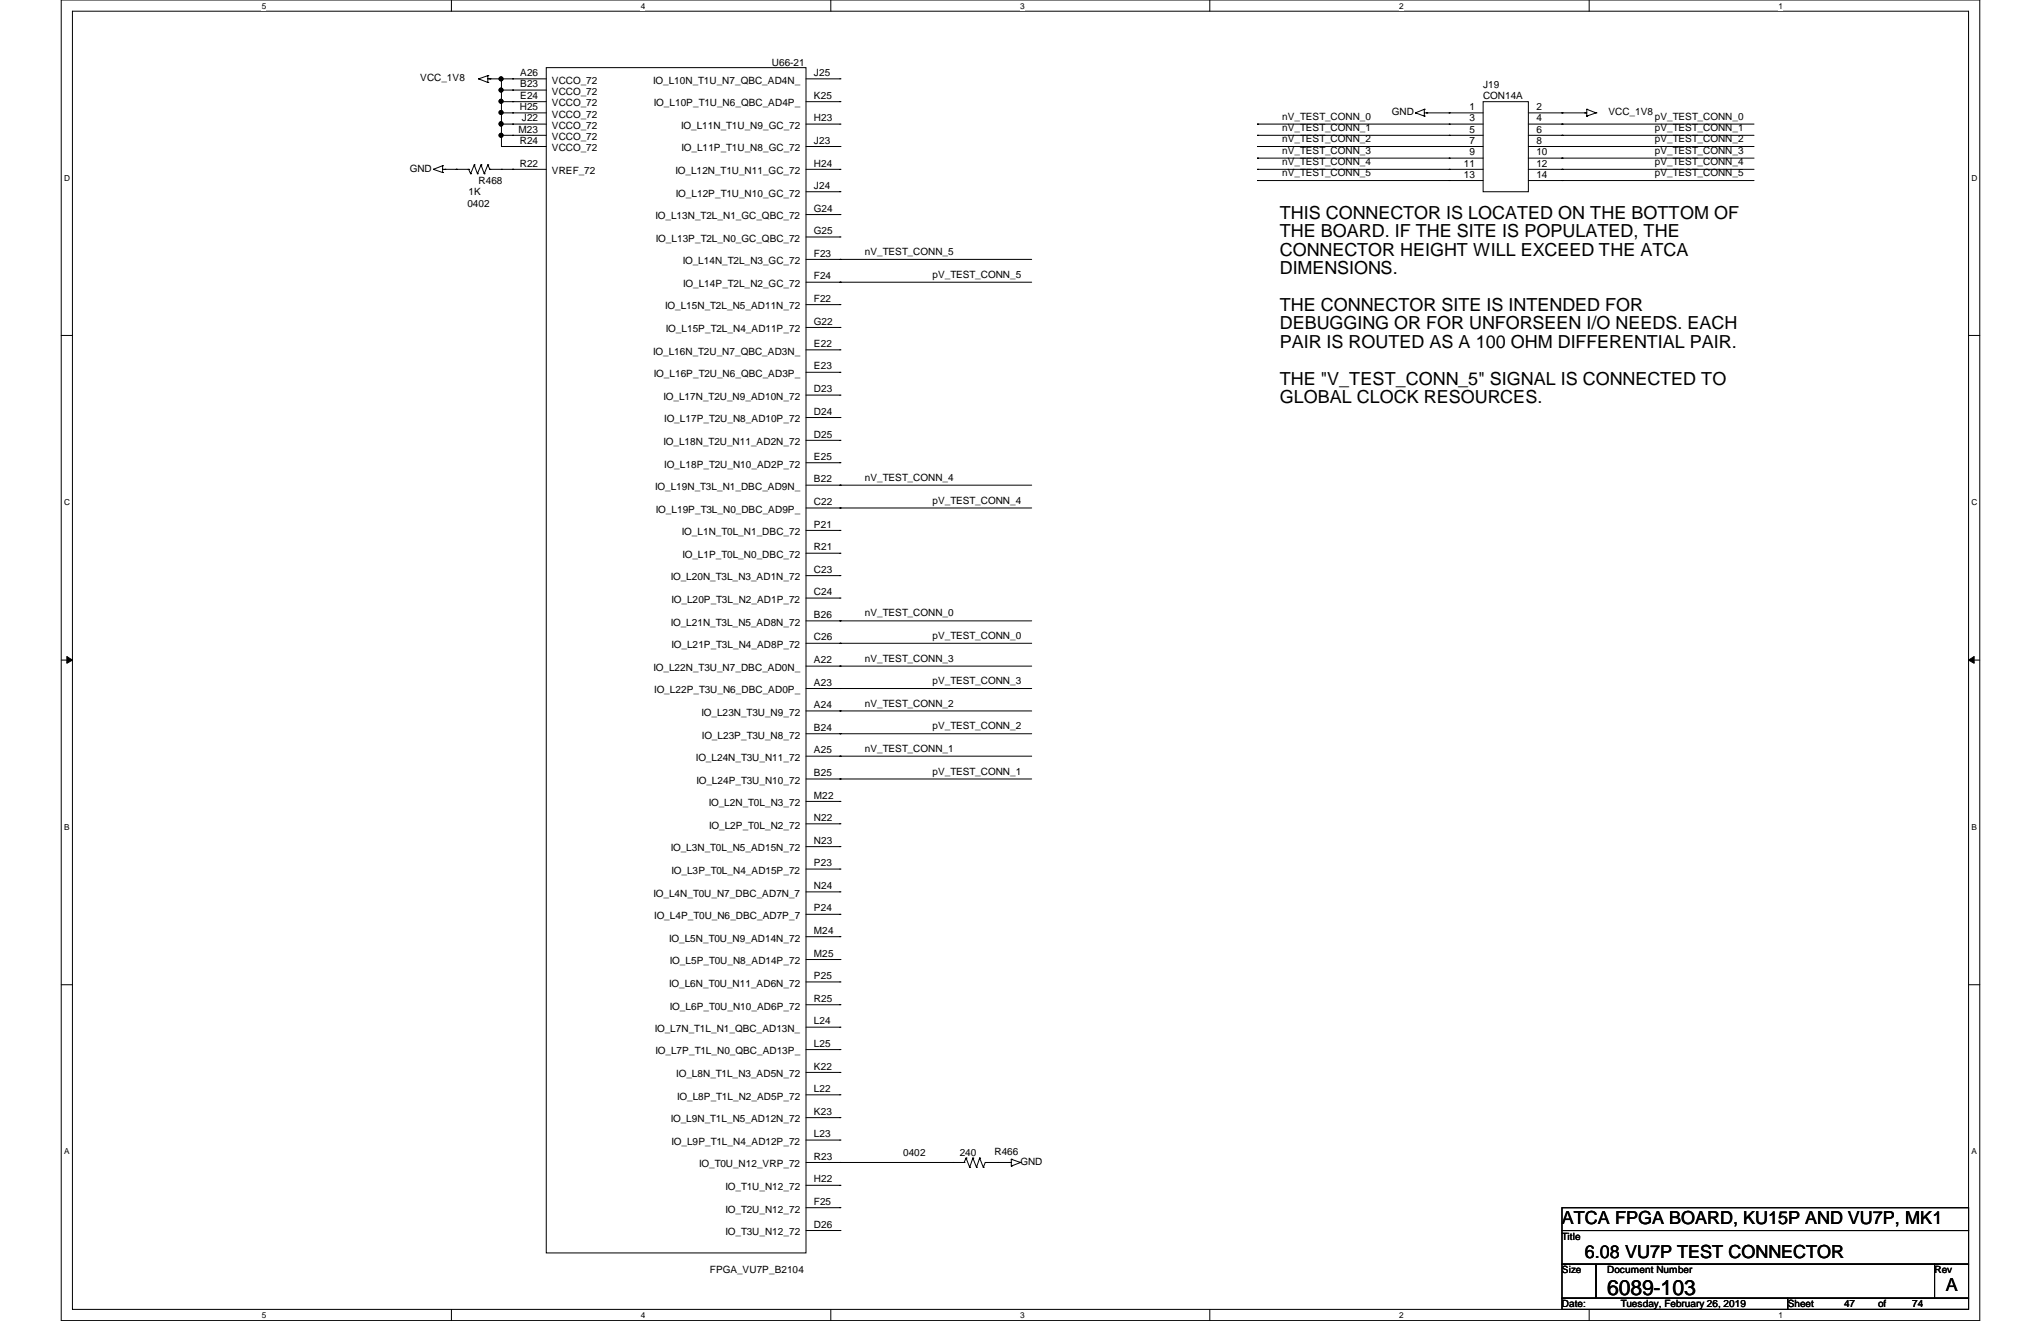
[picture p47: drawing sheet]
<svg xmlns="http://www.w3.org/2000/svg" width="432mm" height="279mm" viewBox="0 0 432 279" stroke-linecap="round" stroke-linejoin="round" font-family="sans-serif">
<defs><g id="words">
<text font-size="4.5" x="340" y="273.8">6089-103</text>
<g font-size="3.8">
<text x="270.8" y="46.3">THIS CONNECTOR IS LOCATED ON THE BOTTOM OF</text>
<text x="270.8" y="50.2">THE BOARD. IF THE SITE IS POPULATED, THE</text>
<text x="270.8" y="54.1">CONNECTOR HEIGHT WILL EXCEED THE ATCA</text>
<text x="270.8" y="58">DIMENSIONS.</text>
<text x="270.8" y="65.8">THE CONNECTOR SITE IS INTENDED FOR</text>
<text x="270.8" y="69.7">DEBUGGING OR FOR UNFORSEEN I/O NEEDS. EACH</text>
<text x="270.8" y="73.6">PAIR IS ROUTED AS A 100 OHM DIFFERENTIAL PAIR.</text>
<text x="270.8" y="81.4">THE &quot;V_TEST_CONN_5&quot; SIGNAL IS CONNECTED TO</text>
<text x="270.8" y="85.3">GLOBAL CLOCK RESOURCES.</text>
<text x="330.5" y="258.8">ATCA FPGA BOARD, KU15P AND VU7P, MK1</text>
<text x="335.3" y="266">6.08 VU7P TEST CONNECTOR</text>
<text x="411.6" y="273.1">A</text>
</g>
<g font-size="2.1">
<text x="88.9" y="17.2">VCC_1V8</text>
<text x="110.1" y="16.1">A26</text>
<text x="116.8" y="17.7">VCCO_72</text>
<text x="138.2" y="17.7">IO_L10N_T1U_N7_QBC_AD4N_</text>
<text x="163.3" y="13.9">U66-21</text>
<text x="172.2" y="16.1">J25</text>
<text x="110" y="23.3">H25</text>
<text x="110.1" y="18.5">B23</text>
<text x="110.1" y="20.9">E24</text>
<text x="116.8" y="20.1">VCCO_72</text>
<text x="116.8" y="22.5">VCCO_72</text>
<text x="138.3" y="22.5">IO_L10P_T1U_N6_QBC_AD4P_</text>
<text x="172.2" y="20.9">K25</text>
<text x="310.9" y="23.3">1</text>
<text x="313.8" y="18.6">J19</text>
<text x="313.8" y="21">CON14A</text>
<text x="325" y="23.3">2</text>
<text x="109.7" y="28">M23</text>
<text x="110.4" y="25.7">J22</text>
<text x="116.8" y="24.9">VCCO_72</text>
<text x="116.8" y="27.3">VCCO_72</text>
<text x="116.8" y="29.6">VCCO_72</text>
<text x="144.1" y="27.3">IO_L11N_T1U_N9_GC_72</text>
<text x="172.2" y="25.7">H23</text>
<text x="271.3" y="25.3">nV_TEST_CONN_0</text>
<text x="271.3" y="27.7">nV_TEST_CONN_1</text>
<text x="294.5" y="24.4">GND</text>
<text x="310.9" y="25.7">3</text>
<text x="310.9" y="28">5</text>
<text x="325" y="25.7">4</text>
<text x="325" y="28">6</text>
<text x="340.3" y="24.4">VCC_1V8</text>
<text x="350.1" y="25.3">pV_TEST_CONN_0</text>
<text x="350.1" y="27.7">pV_TEST_CONN_1</text>
<text x="110" y="30.4">R24</text>
<text x="110" y="35.2">R22</text>
<text x="116.8" y="32">VCCO_72</text>
<text x="144.2" y="32">IO_L11P_T1U_N8_GC_72</text>
<text x="172.2" y="30.4">J23</text>
<text x="172.2" y="35.2">H24</text>
<text x="271.3" y="30.1">nV_TEST_CONN_2</text>
<text x="271.3" y="32.5">nV_TEST_CONN_3</text>
<text x="271.3" y="34.9">nV_TEST_CONN_4</text>
<text x="309.7" y="35.2">11</text>
<text x="310.9" y="30.4">7</text>
<text x="310.9" y="32.9">9</text>
<text x="325" y="30.4">8</text>
<text x="325" y="32.9">10</text>
<text x="325" y="35.2">12</text>
<text x="350.1" y="30.1">pV_TEST_CONN_2</text>
<text x="350.1" y="32.5">pV_TEST_CONN_3</text>
<text x="350.1" y="34.9">pV_TEST_CONN_4</text>
<text x="86.7" y="36.3">GND</text>
<text x="99.1" y="41.3">1K</text>
<text x="101.3" y="38.9">R468</text>
<text x="116.8" y="36.8">VREF_72</text>
<text x="142.9" y="36.8">IO_L12N_T1U_N11_GC_72</text>
<text x="143" y="41.6">IO_L12P_T1U_N10_GC_72</text>
<text x="172.2" y="40">J24</text>
<text x="271.3" y="37.3">nV_TEST_CONN_5</text>
<text x="309.7" y="37.6">13</text>
<text x="325" y="37.6">14</text>
<text x="350.1" y="37.3">pV_TEST_CONN_5</text>
<text x="98.9" y="43.7">0402</text>
<text x="138.7" y="46.4">IO_L13N_T2L_N1_GC_QBC_72</text>
<text x="172.2" y="44.8">G24</text>
<text x="138.8" y="51.1">IO_L13P_T2L_N0_GC_QBC_72</text>
<text x="172.2" y="49.5">G25</text>
<text x="183" y="53.9">nV_TEST_CONN_5</text>
<text x="144.4" y="55.9">IO_L14N_T2L_N3_GC_72</text>
<text x="172.2" y="54.3">F23</text>
<text x="172.2" y="59.1">F24</text>
<text x="197.3" y="58.8">pV_TEST_CONN_5</text>
<text x="140.7" y="65.4">IO_L15N_T2L_N5_AD11N_72</text>
<text x="144.5" y="60.7">IO_L14P_T2L_N2_GC_72</text>
<text x="172.2" y="63.8">F22</text>
<text x="140.9" y="70.3">IO_L15P_T2L_N4_AD11P_72</text>
<text x="172.2" y="68.7">G22</text>
<text x="138.2" y="75">IO_L16N_T2U_N7_QBC_AD3N_</text>
<text x="172.2" y="73.4">E22</text>
<text x="138.3" y="79.8">IO_L16P_T2U_N6_QBC_AD3P_</text>
<text x="172.2" y="78.1">E23</text>
<text x="172.2" y="83">D23</text>
<text x="140.4" y="84.6">IO_L17N_T2U_N9_AD10N_72</text>
<text x="140.5" y="89.3">IO_L17P_T2U_N8_AD10P_72</text>
<text x="172.2" y="87.7">D24</text>
<text x="140.4" y="94.1">IO_L18N_T2U_N11_AD2N_72</text>
<text x="172.2" y="92.5">D25</text>
<text x="140.5" y="98.9">IO_L18P_T2U_N10_AD2P_72</text>
<text x="172.2" y="97.3">E25</text>
<text x="183" y="101.7">nV_TEST_CONN_4</text>
<text x="138.6" y="103.6">IO_L19N_T3L_N1_DBC_AD9N_</text>
<text x="172.2" y="106.8">C22</text>
<text x="172.2" y="102">B22</text>
<text x="197.3" y="106.5">pV_TEST_CONN_4</text>
<text x="138.8" y="108.5">IO_L19P_T3L_N0_DBC_AD9P_</text>
<text x="144.3" y="113.2">IO_L1N_T0L_N1_DBC_72</text>
<text x="172.2" y="111.6">P21</text>
<text x="144.4" y="118">IO_L1P_T0L_N0_DBC_72</text>
<text x="172.2" y="116.4">R21</text>
<text x="141.9" y="122.8">IO_L20N_T3L_N3_AD1N_72</text>
<text x="172.2" y="121.2">C23</text>
<text x="172.2" y="125.9">C24</text>
<text x="142.1" y="127.5">IO_L20P_T3L_N2_AD1P_72</text>
<text x="172.2" y="130.7">B26</text>
<text x="183" y="130.4">nV_TEST_CONN_0</text>
<text x="141.9" y="132.3">IO_L21N_T3L_N5_AD8N_72</text>
<text x="142.1" y="137.1">IO_L21P_T3L_N4_AD8P_72</text>
<text x="172.2" y="135.5">C26</text>
<text x="197.3" y="135.1">pV_TEST_CONN_0</text>
<text x="138.3" y="141.9">IO_L22N_T3U_N7_DBC_AD0N_</text>
<text x="172.2" y="140.3">A22</text>
<text x="183" y="140">nV_TEST_CONN_3</text>
<text x="138.4" y="146.6">IO_L22P_T3U_N6_DBC_AD0P_</text>
<text x="172.2" y="145">A23</text>
<text x="172.2" y="149.8">A24</text>
<text x="183" y="149.4">nV_TEST_CONN_2</text>
<text x="197.3" y="144.7">pV_TEST_CONN_3</text>
<text x="148.4" y="151.4">IO_L23N_T3U_N9_72</text>
<text x="172.2" y="154.6">B24</text>
<text x="197.3" y="154.3">pV_TEST_CONN_2</text>
<text x="147.2" y="161">IO_L24N_T3U_N11_72</text>
<text x="148.5" y="156.2">IO_L23P_T3U_N8_72</text>
<text x="172.2" y="159.3">A25</text>
<text x="183" y="159">nV_TEST_CONN_1</text>
<text x="147.3" y="165.8">IO_L24P_T3U_N10_72</text>
<text x="172.2" y="164.2">B25</text>
<text x="197.3" y="163.8">pV_TEST_CONN_1</text>
<text x="149.9" y="170.5">IO_L2N_T0L_N3_72</text>
<text x="172.2" y="168.9">M22</text>
<text x="172.2" y="173.7">N22</text>
<text x="150" y="175.3">IO_L2P_T0L_N2_72</text>
<text x="172.2" y="178.5">N23</text>
<text x="141.9" y="180.1">IO_L3N_T0L_N5_AD15N_72</text>
<text x="142.1" y="184.8">IO_L3P_T0L_N4_AD15P_72</text>
<text x="172.2" y="183.2">P23</text>
<text x="138.3" y="189.7">IO_L4N_T0U_N7_DBC_AD7N_7</text>
<text x="172.2" y="188">N24</text>
<text x="138.4" y="194.4">IO_L4P_T0U_N6_DBC_AD7P_7</text>
<text x="172.2" y="192.8">P24</text>
<text x="172.2" y="197.5">M24</text>
<text x="141.6" y="199.1">IO_L5N_T0U_N9_AD14N_72</text>
<text x="141.7" y="204">IO_L5P_T0U_N8_AD14P_72</text>
<text x="172.2" y="202.4">M25</text>
<text x="141.6" y="208.7">IO_L6N_T0U_N11_AD6N_72</text>
<text x="172.2" y="207.1">P25</text>
<text x="141.7" y="213.5">IO_L6P_T0U_N10_AD6P_72</text>
<text x="172.2" y="211.9">R25</text>
<text x="138.5" y="218.3">IO_L7N_T1L_N1_QBC_AD13N_</text>
<text x="172.2" y="216.7">L24</text>
<text x="172.2" y="221.4">L25</text>
<text x="138.7" y="223">IO_L7P_T1L_N0_QBC_AD13P_</text>
<text x="143.1" y="227.8">IO_L8N_T1L_N3_AD5N_72</text>
<text x="172.2" y="226.2">K22</text>
<text x="143.3" y="232.6">IO_L8P_T1L_N2_AD5P_72</text>
<text x="172.2" y="231">L22</text>
<text x="141.9" y="237.4">IO_L9N_T1L_N5_AD12N_72</text>
<text x="172.2" y="235.8">K23</text>
<text x="142.1" y="242.1">IO_L9P_T1L_N4_AD12P_72</text>
<text x="172.2" y="240.5">L23</text>
<text x="172.2" y="245.3">R23</text>
<text x="191.1" y="244.5">0402</text>
<text x="203" y="244.5">240</text>
<text x="210.4" y="244.3">R466</text>
<text x="147.9" y="246.9">IO_T0U_N12_VRP_72</text>
<text x="153.5" y="251.7">IO_T1U_N12_72</text>
<text x="172.2" y="250.1">H22</text>
<text x="215.9" y="246.4">GND</text>
<text x="153.5" y="256.5">IO_T2U_N12_72</text>
<text x="172.2" y="254.8">F25</text>
<text x="153.5" y="261.3">IO_T3U_N12_72</text>
<text x="172.2" y="259.7">D26</text>
<text x="330.5" y="262.2">Title</text>
<text x="150.2" y="269.3">FPGA_VU7P_B2104</text>
<text x="330.5" y="269.3">Size</text>
<text x="340" y="269.3">Document Number</text>
<text x="409.3" y="269.3">Rev</text>
<text x="330.5" y="276.5">Date:</text>
<text x="342.9" y="276.5">Tuesday, February 26, 2019</text>
<text x="378.2" y="276.5">Sheet</text>
<text x="390.1" y="276.5">47</text>
<text x="397.3" y="276.5">of</text>
<text x="404.5" y="276.5">74</text>
</g>
<g font-size="1.7">
<text x="55.4" y="1.9">5</text>
<text x="135.6" y="1.9">4</text>
<text x="215.8" y="1.9">3</text>
<text x="296" y="1.9">2</text>
<text x="376.3" y="1.9">1</text>
<text x="13.5" y="38.3">D</text>
<text x="417.1" y="38.3">D</text>
<text x="13.5" y="106.8">C</text>
<text x="417.1" y="106.8">C</text>
<text x="13.5" y="175.5">B</text>
<text x="417.1" y="175.5">B</text>
<text x="13.5" y="244.2">A</text>
<text x="417.1" y="244.2">A</text>
<text x="55.4" y="278.8">5</text>
<text x="135.6" y="278.8">4</text>
<text x="215.8" y="278.8">3</text>
<text x="296" y="278.8">2</text>
<text x="376.3" y="278.8">1</text>
</g>
</g></defs>
<path d="M13 0h405.8v279.3h-405.8zM15.3 2.4h401.2v274.5h-401.2z" fill="none" stroke="#000" stroke-width=".21"/>
<g fill="#fff">
<path d="M55.4 .3h.9v1.9h-.9z"/>
<path d="M55.4 277.2h.9v1.9h-.9z"/>
</g>
<path d="M95.5 0v2.4M95.5 276.9v2.4" fill="none" stroke="#000" stroke-width=".21"/>
<g fill="#fff">
<path d="M135.6 .3h.9v1.9h-.9z"/>
<path d="M135.6 277.2h.9v1.9h-.9z"/>
</g>
<path d="M175.8 0v2.4M175.8 276.9v2.4" fill="none" stroke="#000" stroke-width=".21"/>
<g fill="#fff">
<path d="M215.8 .3h.9v1.9h-.9z"/>
<path d="M215.8 277.2h.9v1.9h-.9z"/>
</g>
<path d="M255.9 0v2.4M255.9 276.9v2.4" fill="none" stroke="#000" stroke-width=".21"/>
<g fill="#fff">
<path d="M296 .3h.9v1.9h-.9z"/>
<path d="M296 277.2h.9v1.9h-.9z"/>
</g>
<path d="M336.2 0v2.4M336.2 276.9v2.4" fill="none" stroke="#000" stroke-width=".21"/>
<g fill="#fff">
<path d="M376.3 .3h.9v1.9h-.9z"/>
<path d="M376.3 277.2h.9v1.9h-.9z"/>
<path d="M13.5 36.7h1.2v1.9h-1.2z"/>
<path d="M417.1 36.7h1.2v1.9h-1.2z"/>
<path d="M13.5 105.2h1.2v2h-1.2z"/>
<path d="M417.1 105.2h1.2v2h-1.2z"/>
</g>
<path d="M13 71h2.3M416.5 71h2.3" fill="none" stroke="#000" stroke-width=".21"/>
<g fill="#fff">
<path d="M13.5 173.9h1.1v2h-1.1z"/>
<path d="M417.1 173.9h1.1v2h-1.1z"/>
</g>
<path d="M13 139.6h2.3M416.5 139.6h2.3" fill="none" stroke="#000" stroke-width=".21"/>
<path d="M14.1 138.9v1.4l1.2-.7zM416.5 139.6l1.2 .7v-1.4z" fill="#000" stroke="#000" stroke-width=".21"/>
<g fill="#fff">
<path d="M13.5 242.6h1.1v1.9h-1.1z"/>
<path d="M417.1 242.6h1.1v1.9h-1.1z"/>
</g>
<g fill="none" stroke="#000" stroke-width=".21">
<path d="M101.3 16.7h.1M101.3 16.7l1.9 .7M103.2 16h.1M103.2 17.4h.1M103.2 16v1.4M103.2 16.7h12.4M103.2 16l-1.9 .7M103.6 16.7h.1M106.1 19.1h.1M106.1 19.1h9.5M106.1 16.7h.1M106.1 16.7v14.3"/>
<path d="M108.5 16.7h.1M108.5 19.1h.1M115.6 14.3h54.9v250.7h-54.9zM170.5 16.7h7.2M177.7 16.7h.1M91.7 35.8h.1M91.7 35.8l1.9 .7M93.6 35.1h.1M93.6 36.5h.1M93.6 35.1v1.4M93.6 35.1l-1.9 .7M94.1 35.8h.1"/>
<path d="M96.5 35.8h.1M99.1 35.8h.1M99.1 35.8h-5.5M99.1 35.8l.5 .9M99.6 36.7h.1M100.3 34.9h.1M100.3 34.9l-.7 1.8M100.3 34.9l.7 1.8M101 36.7h.1M101.8 34.9h.1M101.8 34.9l-.8 1.8M101.8 34.9l.6 1.8"/>
<path d="M102.4 36.7h.1M103.2 34.9h.1M103.2 34.9l-.8 1.8M103.2 34.9l.4 .9M103.6 35.8h.1M103.6 35.8h12M106.1 21.5h.1M106.1 23.9h.1M106.1 26.2h.1M106.1 28.6h.1M106.1 31h.1M106.1 21.5h9.5"/>
<path d="M106.1 26.2h9.5M106.1 31h9.5M106.1 28.6h9.5M106.1 35.8h.1M108.5 21.5h.1M108.5 23.9h.1M108.5 26.2h.1M108.5 28.6h.1M108.5 31h.1M108.5 35.8h.1M115.6 23.9h-9.5M170.5 35.8h7.2"/>
<path d="M170.5 21.5h7.2M170.5 26.2h7.2M170.5 31h7.2M177.7 21.5h.1M177.7 26.2h.1M177.7 31h.1M177.7 35.8h.1M266 26.2h.1M266 28.6h.1M266 31h.1M266 33.4h.1M266 35.8h.1"/>
<path d="M266 38.2h.1M266 35.8h47.8M266 26.2h47.8M266 31h47.8M266 28.6h47.8M266 33.4h47.8M266 38.2h47.8M299.5 23.9h.1M299.5 23.9l1.8 .7M301.3 23.1h.1M301.3 24.6h.1M301.3 23.9h12.5"/>
<path d="M301.3 23.1v1.5M301.3 23.1l-1.8 .8M301.8 23.9h.1M306.6 23.9h.1M306.6 26.2h.1M306.6 28.6h.1M306.6 31h.1M306.6 33.4h.1M306.6 35.8h.1M306.6 38.2h.1M313.8 21.5h9.5v19.1h-9.5zM323.3 35.8h47.8"/>
<path d="M323.3 31h47.8M323.3 28.6h47.8M323.3 33.4h47.8M323.3 38.2h47.8M330.5 23.9h.1M330.5 26.2h.1M330.5 28.6h.1M330.5 31h.1M330.5 33.4h.1M330.5 35.8h.1M330.5 38.2h.1M335.3 23.9h.1"/>
<path d="M335.7 23.1h.1M335.7 24.6h.1M335.7 23.1v1.5M335.7 23.9h-12.4M335.7 23.1l2 .8M337.7 23.9h.1M337.7 23.9l-2 .7M371.1 26.2h-47.8M170.5 40.6h7.2M170.5 45.4h7.2M170.5 50.1h7.2M170.5 54.9h47.8"/>
<path d="M170.5 59.7h47.8M177.7 40.6h.1M177.7 45.4h.1M177.7 50.1h.1M177.7 54.9h.1M177.7 59.7h.1M170.5 64.4h7.2M170.5 69.3h7.2M170.5 74h7.2M170.5 78.7h7.2M177.7 64.4h.1M177.7 69.3h.1"/>
<path d="M177.7 74h.1M177.7 78.7h.1M170.5 83.6h7.2M170.5 88.3h7.2M170.5 93.1h7.2M170.5 97.9h7.2M177.7 83.6h.1M177.7 88.3h.1M177.7 93.1h.1M177.7 97.9h.1M170.5 102.6h47.8M170.5 107.4h47.8"/>
<path d="M170.5 112.2h7.2M170.5 117h7.2M177.7 102.6h.1M177.7 107.4h.1M177.7 112.2h.1M177.7 117h.1M170.5 121.8h7.2M170.5 126.5h7.2M170.5 131.3h47.8M170.5 136.1h47.8M177.7 121.8h.1M177.7 126.5h.1"/>
<path d="M177.7 131.3h.1M177.7 136.1h.1M170.5 140.9h47.8M170.5 145.6h47.8M170.5 150.4h47.8M170.5 155.2h47.8M170.5 159.9h47.8M177.7 140.9h.1M177.7 145.6h.1M177.7 150.4h.1M177.7 155.2h.1M177.7 159.9h.1"/>
<path d="M170.5 164.8h47.8M170.5 169.5h7.2M170.5 174.2h7.2M170.5 179.1h7.2M177.7 164.8h.1M177.7 169.5h.1M177.7 174.2h.1M177.7 179.1h.1M170.5 183.8h7.2M170.5 188.6h7.2M170.5 193.4h7.2M170.5 198.1h7.2"/>
<path d="M177.7 183.8h.1M177.7 188.6h.1M177.7 193.4h.1M177.7 198.1h.1M13 208.3h2.3M170.5 202.9h7.2M170.5 207.7h7.2M170.5 212.5h7.2M170.5 217.3h7.2M177.7 202.9h.1M177.7 207.7h.1M177.7 212.5h.1"/>
<path d="M177.7 217.3h.1M416.5 208.3h2.3M170.5 222h7.2M170.5 226.8h7.2M170.5 231.6h7.2M170.5 236.4h7.2M177.7 222h.1M177.7 226.8h.1M177.7 231.6h.1M177.7 236.4h.1M170.5 245.9h33.5M170.5 241.1h7.2"/>
<path d="M170.5 250.7h7.2M170.5 255.4h7.2M177.7 241.1h.1M177.7 245.9h.1M177.7 250.7h.1M177.7 255.4h.1M201.6 245.9h.1M204 245.9h.1M204.4 244.9h.1M204.4 244.9l.7 2M204.4 244.9l-.4 1M205.1 246.9h.1"/>
<path d="M205.8 244.9h.1M205.8 244.9l.8 2M205.8 244.9l-.7 2M206.6 246.9h.1M207.3 244.9h.1M207.3 244.9l.7 2M207.3 244.9l-.7 2M208 246.9h.1M208.4 245.9h.1M208.4 245.9h5.6M208.4 245.9l-.4 1M211.1 245.9h.1"/>
<path d="M213.5 245.9h.1M214 245.2h.1M214 246.6h.1M214 245.2v1.4M214 245.2l1.9 .7M215.9 245.9h.1M215.9 245.9l-1.9 .7M330.5 255.4h86v4.9h-86zM170.5 260.3h7.2M177.7 260.3h.1M330.5 260.3h86v7.1h-86zM330.5 267.4h7.2v7.2h-7.2z"/>
<path d="M330.5 274.6h47.7v2.3h-47.7zM337.7 267.4h71.6v7.2h-71.6zM378.2 274.6h38.3v2.3h-38.3zM409.3 267.4h7.2v7.2h-7.2z"/>
</g>
<g fill="#000" stroke="#000" stroke-width=".21">
<circle cx="106" cy="16.7" r=".42"/>
<circle cx="106" cy="19.1" r=".42"/>
<circle cx="106" cy="26.2" r=".45"/>
<circle cx="106" cy="28.6" r=".42"/>
<circle cx="106" cy="21.4" r=".42"/>
<circle cx="106" cy="23.8" r=".42"/>
</g>
<use href="#words"/>
</svg>
